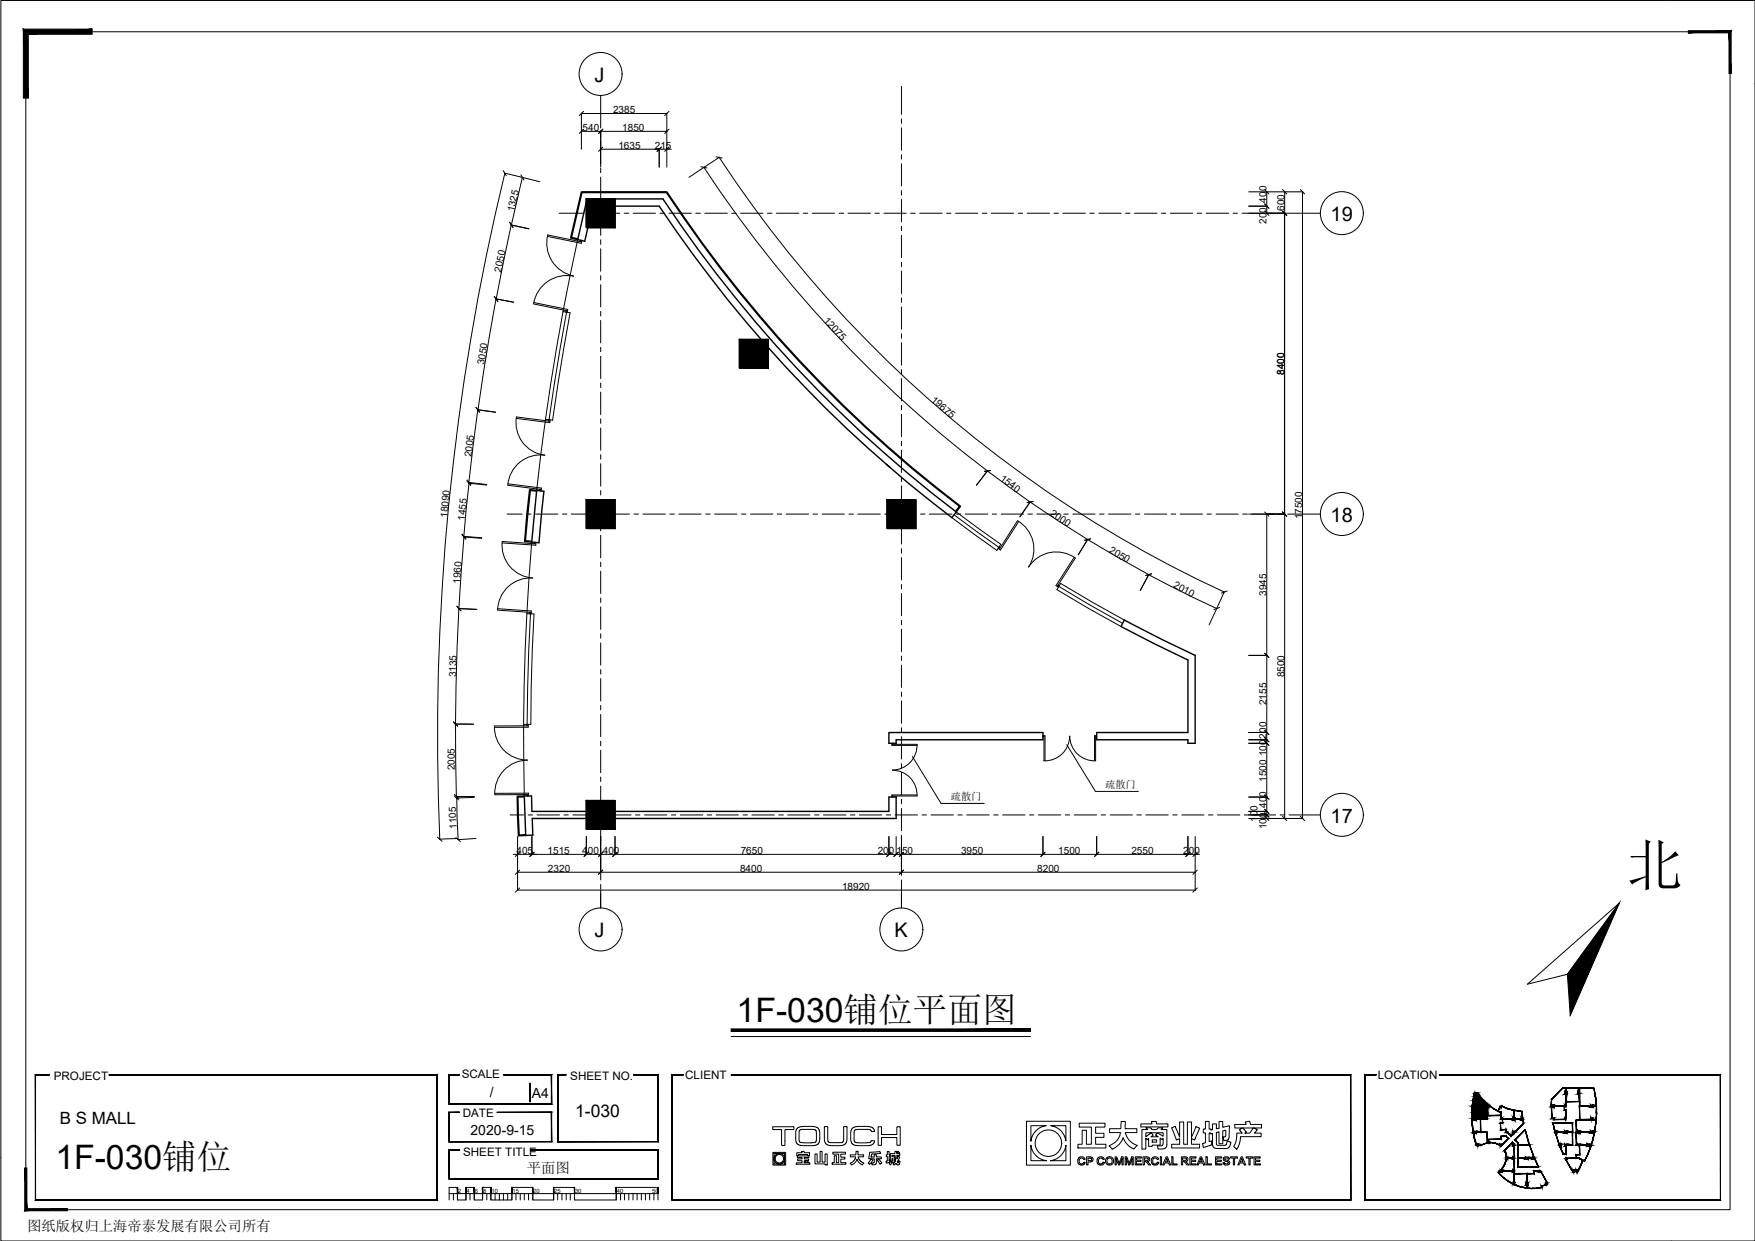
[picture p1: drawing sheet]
<svg xmlns="http://www.w3.org/2000/svg" width="420mm" height="297mm" viewBox="0 0 420 297" stroke-linecap="round" stroke-linejoin="round" font-family="sans-serif">
<defs><g id="words">
<text font-size="13.7" x="389.3" y="212">北</text>
<g font-size="8.1">
<text x="176.4" y="244.5">1F-030铺位平面图</text>
<text x="13.3" y="279.8">1F-030铺位</text>
</g>
<g font-size="4.8">
<text x="142.3" y="19.6">J</text>
<text x="318.6" y="52.9">19</text>
<text x="318.6" y="125">18</text>
<text x="318.6" y="197">17</text>
<text x="142.3" y="224.4">J</text>
<text x="214.1" y="224.4">K</text>
</g>
<text font-size="4.2" x="137.7" y="267.3">1-030</text>
<text font-size="4" x="14.3" y="269.1">B S MALL</text>
<g font-size="3.4">
<text x="117.3" y="262.7">/</text>
<text x="127.3" y="262.7">A4</text>
<text x="112.6" y="271.6">2020-9-15</text>
<text x="126.2" y="280.7">平面图</text>
<text x="6.5" y="294.8">图纸版权归上海帝泰发展有限公司所有</text>
</g>
<g font-size="2.8">
<text x="12.9" y="258.6">PROJECT</text>
<text x="110.5" y="258.1">SCALE</text>
<text x="136.5" y="258.4">SHEET NO.</text>
<text x="164" y="258.3">CLIENT</text>
<text x="329.9" y="258.3">LOCATION</text>
<text x="110.8" y="267.3">DATE</text>
<text x="110.9" y="276.6">SHEET TITLE</text>
</g>
<g font-size="2.5">
<text x="227.6" y="191.4">疏散门</text>
<text x="264.6" y="188.5">疏散门</text>
</g>
<g font-size="2.4">
<text x="146.8" y="27.1">2385</text>
<text x="139.5" y="31.4">540</text>
<text x="148" y="35.7">1635</text>
<text x="149" y="31.4">1850</text>
<text x="156.8" y="35.7">215</text>
<text x="123.1" y="50.8" transform="rotate(-77 123.1 50.8)">1325</text>
<text x="303.2" y="53.6" transform="rotate(-90 303.2 53.6)">200</text>
<text x="303.2" y="48.5" transform="rotate(-90 303.2 48.5)">400</text>
<text x="307.5" y="50.4" transform="rotate(-90 307.5 50.4)">600</text>
<text x="120" y="65.3" transform="rotate(-78 120 65.3)">2050</text>
<text x="197.1" y="76.8" transform="rotate(47 197.1 76.8)">12075</text>
<text x="116" y="87.4" transform="rotate(-81 116 87.4)">3050</text>
<text x="307.5" y="89.7" transform="rotate(-90 307.5 89.7)">8400</text>
<text x="222.8" y="95.9" transform="rotate(41 222.8 95.9)">19675</text>
<text x="112.9" y="109.5" transform="rotate(-83 112.9 109.5)">2005</text>
<text x="239.3" y="114.9" transform="rotate(36 239.3 114.9)">1540</text>
<text x="107.1" y="124" transform="rotate(-85 107.1 124)">18090</text>
<text x="111.3" y="124.7" transform="rotate(-85 111.3 124.7)">1455</text>
<text x="251.2" y="123.3" transform="rotate(33 251.2 123.3)">2000</text>
<text x="311.8" y="124.3" transform="rotate(-90 311.8 124.3)">17500</text>
<text x="265.4" y="132.1" transform="rotate(30 265.4 132.1)">2050</text>
<text x="110.2" y="139.7" transform="rotate(-86 110.2 139.7)">1960</text>
<text x="280.8" y="140.5" transform="rotate(27 280.8 140.5)">2010</text>
<text x="303.2" y="142.6" transform="rotate(-90 303.2 142.6)">3945</text>
<text x="109.2" y="162.1" transform="rotate(-88 109.2 162.1)">3135</text>
<text x="307.5" y="162.1" transform="rotate(-90 307.5 162.1)">8500</text>
<text x="303.2" y="168.8" transform="rotate(-90 303.2 168.8)">2155</text>
<text x="303.2" y="176.8" transform="rotate(-90 303.2 176.8)">200</text>
<text x="108.9" y="184.4" transform="rotate(-90 108.9 184.4)">2005</text>
<text x="303.2" y="181" transform="rotate(-90 303.2 181)">100</text>
<text x="303.2" y="187.1" transform="rotate(-90 303.2 187.1)">1500</text>
<text x="301.1" y="196.7" transform="rotate(-90 301.1 196.7)">100</text>
<text x="303.2" y="193.3" transform="rotate(-90 303.2 193.3)">400</text>
<text x="109.3" y="198.4" transform="rotate(-92 109.3 198.4)">1105</text>
<text x="303.2" y="198.4" transform="rotate(-90 303.2 198.4)">100</text>
<text x="123.7" y="204.5">405</text>
<text x="131.1" y="204.5">1515</text>
<text x="131.2" y="208.7">2320</text>
<text x="139.4" y="204.5">400</text>
<text x="144.3" y="204.5">400</text>
<text x="177.2" y="208.7">8400</text>
<text x="177.3" y="204.5">7650</text>
<text x="210.1" y="204.5">200</text>
<text x="214.6" y="204.5">150</text>
<text x="230.1" y="204.5">3950</text>
<text x="248.3" y="208.7">8200</text>
<text x="253.4" y="204.5">1500</text>
<text x="270.8" y="204.5">2550</text>
<text x="283.3" y="204.5">200</text>
<text x="201.6" y="213">18920</text>
</g>
<g font-size="1.4">
<text x="109.7" y="285.4">2</text>
<text x="111.7" y="285.4">4</text>
<text x="113.7" y="285.4">6</text>
<text x="115.7" y="285.4">8</text>
<text x="117.7" y="285.4">10</text>
<text x="122.7" y="285.4">15</text>
<text x="127.7" y="285.4">20</text>
<text x="132.7" y="285.4">25</text>
<text x="137.7" y="285.4">30</text>
<text x="147.7" y="285.4">40</text>
<text x="156.1" y="285.5">50</text>
</g>
</g></defs>
<!-- layer: 0 -->
<g fill="none" stroke="#000" stroke-width=".24">
<path d="M.2 .1h420v296.9h-420zM6.2 7.6h408v281.9h-408zM139.7 30.9l-1 1M139.7 26.7l-1 1M144.3 30.9l-1 1M144.3 35.2l-1 1M158.3 35.2l-1 1M160.1 35.2l-1 1M160.1 30.9l-1 1M160.1 26.7l-1 1M167.8 39.9l1.4 .3M171.5 37.5l1.4 .3"/>
<path d="M120.5 40.8l.7 1.3M122 53.2l.9 1.3M124.7 41.9l.7 1.2M302.8 45.4l1 1M302.8 48.8l1 1.1M302.8 50.5l1 1M307 50.5l1 1M307 50.5l1.1 1M307 45.4l1.1 1M311.3 45.4l1 1M118.3 70.9l.9 1.3M118.4 71l.8 1.2"/>
<path d="M114.8 98.7l-.8-1.2 .9 1.2M111.8 115.1l.9 1.1M111.8 114.9l.9 1.1M237.1 112.6l-1.4 .2M110.6 128l.9 1.1M110.6 127.8l.9 1.1M247.4 120l-1.5 .3M261.1 129l-1.4 .3 1.4-.3M275.7 137.3l-1.4 .4 1.4-.3M302.8 122.5l1 1.1M307 122.5l1 1.1M307 122.5l1.1 1.1"/>
<path d="M109.4 145.1l1 1.1M292 145.4l-1.4 .5M293.8 141.5l-1.4 .5M302.8 156.4l1 1M108.5 172.8l1.1 1M302.8 177.4l1 1M302.8 176.6l1 1M302.8 174.8l1 1M302.8 195.4l1 1M302.8 194.5l1 1.1M302.8 193.7l1 1M302.8 190.3l1 1"/>
<path d="M307 195.4l1.1 1M311.3 195.4l1 1M104.7 200.4l1.1 1M124.4 204l-1 1M124.4 208.3l-1 1M124.4 212.5l-1 1.1M127.9 204l-1.1 1M140.9 204l-1.1 1M144.3 204l-1 1M144.3 208.3l-1 1M147.7 204l-1 1M213.3 204l-1 1"/>
<path d="M214.5 204.5h1.3M214.5 204.4v.2M215.1 204l-1.1 1M215.8 204.4v.2M216.3 204l-1 1M216.3 208.3l-1 1M250.2 204l-1 1M263.1 204l-1.1 1M284.9 204l-1 1M286.6 204l-1 1M286.6 208.3l-1 1M286.6 212.5l-1 1.1"/>
<path d="M387.6 216.2l-11.7 26.8M365.7 235.6l21.9-19.4-12.4 17zM175 248.1h71.7M353 261.7l-.1 .2M357.4 265.2h-.1M364.6 268h.1M374.8 277.4h.1M376.5 271h-.1M107.5 285.7h50v1.5M108.5 285.7v1.5M109.5 285.7v1.5M111.5 285.7v1.5"/>
<path d="M112.5 285.7v1.5M113.5 285.7v1.5M115.5 285.7v1.5M116.5 285.7v1.5M117.5 285.7v1.5M118.5 285.7v1.5M119.5 285.7v1.5M120.5 285.7v1.5M121.5 285.7v1.5M122.6 285.7v1.5M123.5 285.7v1.5M124.5 285.7v1.5"/>
<path d="M125.5 285.7v1.5M126.5 285.7v1.5M127.6 285.7v1.5M132.5 285.7v1.5M133.5 285.7v1.5M134.5 285.7v1.5M135.6 285.7v1.5M136.5 285.7v1.5M137.5 285.7v1.5M147.5 285.7v1.5M148.5 285.7v1.5M149.5 285.7v1.5"/>
<path d="M150.5 285.7v1.5M151.6 285.7v1.5M152.5 285.7v1.5M153.5 285.7v1.5M154.5 285.7v1.5M155.5 285.7v1.5M156.5 285.7v1.5M157.5 284.2h-10v3h-10v-3h-5v3h-4.9v-3h-5v3h-5.1v-3h-2v3h-2v-3h-2v3h-2v-3h-2v3M370.5 283.2h.1"/>
</g>
<g fill="#000" stroke="#000" stroke-width=".24">
<path d="M353.3 274.2h.4zM367.3 277.2l.1 .1z"/>
<path d="M413.9 7.9v9.7h.5zM413.9 7.9l.5-.5v10.2zM404.2 7.9h9.7l.5-.5zM404.2 7.4h10.2l-10.2 .5z"/>
<path d="M5.6 7v16.5h1.2zM5.6 7l1.2 1.2v15.3zM5.6 7l1.2 1.2 15.3-1.2zM6.8 8.2l15.3-1.2v1.2z"/>
<path d="M387.6 216.2l-7.4 17h-5zM375.2 233.2l.7 9.8 4.3-9.8z"/>
<path d="M26.1 257.2h78.6zM26.1 257.3l78.6-.1zM104.7 257.2v30.1zM104.6 257.3l.1 30zM8.5 287.3h96.2zM8.5 287.3l96.1-.1zM8.5 257.2v30.1zM8.5 257.2v30zM8.5 257.2h3.4zM8.5 257.3l3.4-.1z"/>
<path d="M120.6 257.2h11.5zM120.6 257.3l11.5-.1zM132 257.3l.1 7zM132 257.3l.1 7zM107.5 264.3h24.6zM107.5 264.3l24.5-.1zM107.5 257.2v7.1zM107.5 257.2l.1 7zM107.5 257.2h2.5zM107.6 257.3l2.4-.1z"/>
<path d="M126.9 259.3v4.4zM126.9 259.3v4.4z"/>
<path d="M151.7 257.2h5.9zM151.7 257.3l5.9-.1zM157.6 257.2v16.1zM157.5 257.3l.1 16zM133.5 273.3h24.1zM133.5 273.3l24-.1zM133.5 257.2v16.1zM133.5 257.2l.1 16zM133.5 257.2h2.1zM133.6 257.3l2-.1z"/>
<path d="M175 257.2h148.4zM175 257.3l148.4-.1zM323.4 257.2v30.1zM323.3 257.3l.1 30zM160.9 287.3h162.5zM160.9 287.3l162.4-.1zM160.9 257.2v30.1zM160.9 257.2l.1 30zM160.9 257.2h2.7zM161 257.3l2.6-.1z"/>
<path d="M175 246.3v.6l71.7-.6zM175 246.9l71.7-.6v.6z"/>
<path d="M344.6 257.2h67.3zM344.6 257.3l67.3-.1zM411.9 257.2v30.1zM411.9 257.3v30zM326.7 287.3h85.2zM326.7 287.3l85.2-.1zM326.7 257.2v30.1zM326.7 257.2l.1 30zM326.7 257.2h2.8zM326.8 257.3l2.7-.1z"/>
<path d="M5.9 279.6l.5 9.7v-9.7zM5.9 279.6l.5 9.7-.5 .5zM6.4 289.3l-.5 .5 10.3-.5zM5.9 289.8l10.3-.5v.5z"/>
<path d="M119 266.2h13.1zM119 266.3l13.1-.1zM132 266.3l.1 7zM132 266.3l.1 7zM107.5 273.3h24.6zM107.5 273.3l24.5-.1zM107.5 266.2v7.1zM107.5 266.2l.1 7zM107.5 266.2h2.5zM107.6 266.3l2.4-.1z"/>
<path d="M127 275.2h30.6zM127 275.3l30.6-.1zM157.6 275.2v7zM157.5 275.3l.1 6.9zM107.5 282.2h50.1zM107.5 282.2l50-.1zM107.5 275.2v7zM107.5 275.2l.1 6.9zM107.5 275.2h2.5zM107.6 275.3l2.4-.1z"/>
<path d="M352.3 267.9l.1 1.5zM352.4 267.9v1.5h.2zM352.4 269.4h.2v1.6zM352.6 269.4v1.6z"/>
<path d="M352.4 267.8h.5zM352.4 267.9h.6zM352.9 267.7l.1 .2zM352.9 267.7l.1 .2zM352.9 267.7l.1 .1 .3-.1zM353 267.8l.3-.1zM353.3 267.7l-.1 .1zM353.2 267.8h.1zM353.2 267.9l2.8-.1zM353.2 267.9h2.9zM356 264.8l.1 3.1zM356 264.8l.1 3.1z"/>
<path d="M352.4 264.8l-.1 1.5zM352.5 264.8l-.2 1.5zM352.3 266.3v1.5zM352.4 266.3l-.1 1.5z"/>
<path d="M352.5 264.7v.1l.4-.1zM352.5 264.8l.4-.1 .1 .1zM352.9 264.6l.1 .2zM352.9 264.6l.1 .2zM352.9 264.6h.4zM353 264.7l.3-.1zM353.2 264.7l.1-.1zM353.2 264.7h.1l-.1 .1zM353.3 264.7l-.1 .1 2.8-.1zM353.2 264.8l2.8-.1 .1 .1zM356 264.3l.1 .5zM356.1 264.2v.6z"/>
<path d="M352.6 271h.2l.2 1.6zM352.8 271l.3 1.6zM353 272.6l.4 1.6zM353.1 272.6l.3 1.6h.1z"/>
<path d="M352.7 270.9v.1l.2-.1zM352.7 271l.2-.1 .1 .1zM352.9 270.8l.1 .2zM352.9 270.8l.1 .2zM352.9 270.8h.4zM353 270.9l.3-.1zM353.2 270.9l.1-.1zM353.2 270.9h.1l-.1 .1zM353.2 271l1.2-.1zM353.2 271l1.2-.1 .1 .1zM354.4 267.9l.1 3.1zM354.4 267.9l.1 3.1z"/>
<path d="M352.9 261.8h.1l-.4 1.5zM353 261.8l-.4 1.5zM352.6 263.3l-.2 1.4zM352.7 263.3l-.3 1.4h.2z"/>
<path d="M353.6 273.9l.1 .3zM353.6 273.9l.1 .3zM353.6 273.9h.3zM353.7 274l.2-.1zM353.9 274v.1v-.2zM353.9 274v.2zM353.9 274.2l.5-.1zM353.9 274.2h.6z"/>
<path d="M353.7 261.6v-.1l1.1 1.5zM353.7 261.5l1.1 1.5zM354.8 263l1.2 1.3zM354.8 263l1.2 1.3z"/>
<path d="M353.3 261.6l.4-.1zM353.2 261.5h.5zM353.2 261.5l.1 .4zM353.2 261.5l.1 .4zM353 261.9h.3l-.1-.2zM353 261.7h.2l-.2 .2z"/>
<path d="M353.3 268h1.2v-.2zM353.2 267.8h1.3l-1.2 .2zM353.2 267.8l.1 .3zM353.2 267.8l.1 .3zM352.9 268.1h.4l-.1-.1zM352.9 268.1l.3-.1zM352.9 268v.1l.1-.1zM352.9 268l.1-.2zM352.4 268l.6-.2zM352.4 267.8h.6l-.6 .2z"/>
<path d="M356 271l.1 2.6zM356 271l.1 2.6z"/>
<path d="M353.3 264.8l2.8-.1zM353.2 264.7h2.9zM353.2 264.7l.1 .3zM353.2 264.7l.1 .3zM352.9 265h.4zM352.9 265l.3-.1zM352.9 264.8v.2l.1-.1zM352.9 264.8l.1-.1zM352.5 264.8l.5-.1zM352.5 264.7h.5z"/>
<path d="M353.3 271h2.8zM353.2 271h2.9zM353.2 271l.1 .2zM353.2 271l.1 .2zM352.9 271.2h.4zM352.9 271.2l.3-.1zM352.9 271v.2l.1-.1zM352.9 271h.1zM352.7 271h.3zM352.7 271h.3z"/>
<path d="M355.2 273.8l.9-.3zM355.2 273.8v.1l.9-.3zM354.4 274.1l.8-.3zM354.4 274.1l.8-.2z"/>
<path d="M356.2 266.9l-.1 .2 3.1-.2zM356.1 267.1l3.1-.2 .2 .2zM359.2 266.4l.2 .7zM359.4 266.2v.9l-.2-.7z"/>
<path d="M356.3 264.6l1.5 .9zM356.4 264.5l1.4 1zM357.8 265.5l1.5 .8zM357.8 265.5l1.5 .8z"/>
<path d="M356.4 264.4v.2zM356.3 264.6l.1 .4zM356.3 264.6l.1 .4zM356.2 265h.2zM356.1 264.9h.2zM356.1 264.9l.1 2zM356.1 264.9v2.2z"/>
<path d="M356.8 273.4l.9 .1-.1 .1zM356.8 273.4v.1l.8 .1zM356.4 273.5l.4-.1v.1zM356.4 273.5h.4z"/>
<path d="M359.1 273.9v.4l.1-.2zM359.1 273.9l.1 .2zM359.1 273.9h.4zM359.2 274l.3-.1zM359.4 274l.1 .1v-.2zM359.4 274l.1 .1-.1 .2zM359.5 274.1l-.1 .2 1.7-1.8zM361.1 272.5h.1l-1.8 1.8zM360.6 272l.6 .5zM360.6 271.9l.6 .6zM359.4 272h1.2v-.1zM359.4 271.9h1.2l-1.2 .1z"/>
<path d="M359.1 274.1l.1 .1zM359.1 274.1l.1 .1zM358.4 273.7l.7 .4zM358.4 273.7l.6 .4zM357.7 273.5l.7 .2zM357.7 273.5l-.1 .1 .8 .2z"/>
<path d="M359.3 271.9l.1 .8zM359.3 271.9l.1 .8zM356.2 272.7h3.2zM356.1 272.7h3.2zM356.1 272.7l.1 .5zM356.1 272.7v.6zM356.2 273.2l-.1 .1 .3-.1zM356.1 273.3l.3-.1zM356.4 273.2v.3zM356.3 273.3l.1 .2z"/>
<path d="M359.5 264.7l1.4 .7zM359.5 264.7l1.4 .7v-.1zM360.9 265.3l1.5 .5-1.5-.4zM360.9 265.3l1.5 .5z"/>
<path d="M359.5 264.7l-.1 .3zM359.5 264.7l-.1 .3zM359.2 264.9l.2 .1v-.1zM359.2 264.8l.2 .1zM359.2 264.8l-.5 1.1zM359.2 264.8l-.6 1.1zM358.6 265.9l.8 .3zM358.6 265.9l.8 .3zM359.3 266.3l.1 1.4v-1.5zM359.3 266.3v1.5zM359.4 267.7l-.1 .1 .2-.1zM359.3 267.8l.2-.1zM359.5 267.7l-.1 .1zM359.4 267.8h.1zM359.4 267.9l2.8-.1zM359.4 267.9h2.9zM362.2 267.7l.1 .2zM362.2 267.7l.1 .2zM362.2 267.7l.1 .1zM362.4 267.7l.1 .1zM362.4 265.8l.1 2zM362.4 265.8l.1 2z"/>
<path d="M362.1 273.4l-2.1 2 .3-.1zM362.1 273.4l-1.8 1.9zM362.1 273.4v.1l.5 .4zM362.1 273.5l.5 .4zM362.5 273.9h.1z"/>
<path d="M360.6 276.5l.1 .6h-.1zM360.5 276.5l.1 .6zM360.5 275.9l.1 .6zM360.4 275.9l.1 .6zM360.2 275.3l.2 .6zM360.1 275.4l.3 .5z"/>
<path d="M362.5 265.7l1.8 .4-1.8-.3zM362.5 265.7l1.8 .4v-.2z"/>
<path d="M362.3 274l.2-.1zM362.2 273.9h.3zM362.2 273.9l.1 .3zM362.2 273.9v.4zM362.3 274.2l-.1 .1 .4-.1zM362.2 274.3l.4-.1zM362.5 274.3l.1 2.8v-2.9zM362.5 274.3l.1 2.8-.1-.1zM362.3 277.1h.3zM362.2 277h.3zM362.2 277l.1 .2zM362.2 277l.1 .2zM360.8 277.2h1.5l-.1-.1zM360.9 277.1h1.3l-1.4 .1zM360.8 277.1v.1zM360.8 277.1l.1-.1zM360.6 277.1l.3-.1zM360.6 277h.3z"/>
<path d="M362.2 277.4l.3-.1zM362.2 277.4l.3-.1zM362.2 277.3v.1zM362.3 277.2v.1zM360.9 277.3l1.4-.1zM360.8 277.2h1.5zM360.8 277.2l.1 .2zM360.8 277.2l.1 .2zM360.6 277.4h.3zM360.6 277.3h.2z"/>
<path d="M362.4 265.8l.1 1.9v-1.9zM362.4 265.8l.1 1.9-.1 .1zM362.5 267.7l-.1 .1zM362.4 267.8l.2-.1zM362.6 267.7l-.1 .1zM362.6 267.8l-.1 .1 1.7-.1zM362.5 267.9h1.8zM364.2 267.7l.1 .2zM364.2 267.7l.1 .2zM364.2 267.7l.1 .1 .3-.1zM364.3 267.8l.3-.1z"/>
<path d="M364.2 266h.2l.1 1.7zM364.4 266l.1 1.7h.1z"/>
<path d="M364.6 268l.1 .9zM364.7 268v.9l.1-.1z"/>
<path d="M364.7 268.9l-2.2 2.3 2.4-2.4zM362.6 270.9l2.1-2-2.2 2.3zM362.5 270.9v.3zM362.5 270.9l.1-.1zM362.3 270.9l.3-.1zM362.2 270.8h.4zM362.2 270.8l.1 .3zM362.2 270.8v.4zM362.3 271.1l-.1 .1 .4-.1zM362.2 271.2l.4-.1zM362.4 271.2l-.7 .8 .9-.9zM362.4 271.2l-.7 .8zM360.8 271l.9 1v-.2zM360.8 270.9l.9 .9-.9-.8zM360.5 271l.3-.1zM360.5 271l.3-.1zM360.5 270.5v.5l.1-.1zM360.5 270.5l.1-.2v.6zM359.2 270.5l1.4-.2zM359.3 270.3h1.3l-1.4 .2zM359.2 268.7v1.8zM359.2 268.7l.1 1.6zM359.2 268.7l.1 .1 .4-.1zM359.3 268.8l.4-.1v.1zM359.7 267.8v1zM359.7 267.8v1zM359.7 267.8v.2l2.6-.2zM359.7 268l2.6-.2-.1 .2zM362.3 267.8l-.1 .2zM362.2 268v.1zM362.3 268l-.1 .1 .3-.1zM362.2 268.1l.3-.1 .1 .1zM362.5 267.8l.1 .3zM362.5 267.8l.1 .3zM362.5 267.8l.1 .2 1.7-.2zM362.6 268l1.7-.2-.1 .2zM364.3 267.8l-.1 .2zM364.2 268v.1zM364.3 268l-.1 .1 .4-.1zM364.2 268.1l.4-.1z"/>
<path d="M365.1 270.4l1 3.7zM365.2 270.4l.9 3.7h.1z"/>
<path d="M365.1 270.4l-2.3 2.4zM365.1 270.4l-2.5 2.4zM362.6 272.8l.9 .7zM362.6 272.8l.9 .7zM363.4 273.6l.1 .4zM363.4 273.6v.5zM363.5 274l-.1 .1 2.9-.1zM363.4 274.1l2.9-.1z"/>
<path d="M366.1 274.1l1.1 3zM366.2 274.1l1 3z"/>
<path d="M363.5 274.2h2.7v-.1zM363.4 274.1h2.8l-2.7 .1zM363.4 274.1l.1 3zM363.4 274.1v3.1zM363.5 277.1l-.1 .1 1.9-.1zM363.4 277.2l1.9-.1 .2 .1zM365.3 277l.2 .2zM365.3 277l.2 .2zM365.3 277h.5zM365.5 277.1l.3-.1zM365.6 277.1l.2-.1zM365.6 277.1h.2l-.2 .1zM365.8 277.1l-.2 .1 1.4-.1zM365.6 277.2l1.4-.1 .1 .1zM367 277l.1 .2zM367 277l.1 .2zM367 277h.4zM367.1 277.1l.3-.1z"/>
<path d="M367.3 277.3l1 2.1zM367.4 277.2l.9 2.2z"/>
<path d="M367.3 277.2l.1 .2zM367.3 277.2l.1 .2zM367 277.4h.4zM367 277.4l.3-.1zM367 277.3v.1l.1-.1zM367 277.3l.1-.1zM365.8 277.3l1.3-.1zM365.6 277.2h1.5zM365.6 277.2l.2 .2zM365.6 277.2l.2 .2zM365.3 277.4h.5zM365.3 277.4l.3-.1zM365.3 277.3v.1l.2-.1zM365.3 277.3l.2-.1zM363.5 277.3l2-.1zM363.4 277.2h2.1zM363.4 277.2l.1 2.1zM363.4 277.2v2.2zM363.4 279.4l5-.1zM363.4 279.4l5-.1z"/>
<path d="M371.3 264.8l.2 2.8zM371.4 264.8l.2 2.8zM371.6 267.6l-.1 .1z"/>
<path d="M371.4 263.1l-.1 1.6zM371.5 263.1l-.2 1.6z"/>
<path d="M371.4 264.7v.1l.2-.1zM371.4 264.8l.2-.1v.1zM371.6 264.5v.3zM371.6 264.5v.3zM371.6 264.5v.2l.4-.2zM371.6 264.7l.4-.2zM372 264.5l-.1 .2zM371.9 264.7v.1zM372 264.7l-.1 .1 2.8-.1zM371.9 264.8l2.8-.1 .1 .1zM374.7 264.5l.1 .3zM374.7 264.5l.1 .3zM374.7 264.5l.1 .2v-.2zM374.8 264.5l.1 .2zM374.8 261.9l.1 2.8zM374.8 261.9l.1-.1v2.9zM374.7 261.9l.2-.1zM374.7 261.9l.2-.1zM374.7 261.4v.5l.1-.1zM374.7 261.4l.1 .4zM374.7 261.4l.1 .1v-.1zM374.8 261.4l.1 .1h-.1zM374.8 260.5l.1 1zM374.8 260.5h.1v1z"/>
<path d="M371.6 267.6v.1l.4-.1zM371.6 267.7l.4-.1zM372 267.6l-.1 .1 .1 .2zM371.9 267.7l.1 .2-.1 .1zM371.9 268l2.8-.1zM371.9 268h2.9zM374.7 267.7l.1 .3zM374.7 267.7l.1 .3zM374.7 267.7h.1zM374.8 267.7h.1zM374.8 265.7l.1 2zM374.8 265.7l.1-.1v2.1zM374.5 265.7l.4-.1zM374.5 265.7l.4-.1zM374.5 264.8v.9zM374.5 264.8l.1-.1v.9zM372 264.8l2.6-.1zM371.9 264.7h2.7zM371.9 264.7l.1 .3zM371.9 264.7l.1 .3zM371.6 265h.4zM371.6 265l.3-.1zM371.6 264.8v.2zM371.6 264.8v-.1zM371.4 264.8l.2-.1zM371.4 264.7h.2z"/>
<path d="M371.9 269.6l.3 .7zM371.9 269.6l.3 .7zM372.1 270.3l.2 .5zM372.1 270.3l.1 .6z"/>
<path d="M372.2 270.7l.1 .2zM372.2 270.7l.1 .2 .4-.2zM372.3 270.9l.4-.2zM372.7 270.7l-.1 .2zM372.6 270.9v.1zM372.7 270.9l-.1 .1 2.1-.1zM372.6 271l2.1-.1 .1 .1zM374.7 270.7l.1 .3zM374.7 270.7l.1 .3zM374.7 270.7l.1 .2 .3-.2zM374.8 270.9l.3-.2zM375.1 270.7l-.1 .2zM375 270.9h.1l-.1 .1zM375.1 270.9l-.1 .1 1.4-.1zM375 271l1.4-.1 .1 .1zM376.4 268.9l.1 2.1zM376.4 268.9l.1-.1v2.2zM371.9 268.9l4.6-.1zM371.7 268.8h4.8zM371.7 268.8l.3 .8zM371.7 268.8l.3 .8z"/>
<path d="M372.3 271.2l1 3.1zM372.4 271.1l.9 3.2z"/>
<path d="M373.3 273.9v.4l.2-.1zM373.3 273.9l.2 .3zM373.3 273.9h.5zM373.5 274l.3-.1zM373.8 273.9v.4zM373.7 274l.1 .3zM373.5 274.3h.3l-.1-.1zM373.3 274.2h.4zM373.3 274.2l1 2zM373.3 274.2l1 2-.1 .1zM374.3 276.2l-.1 .1 .7-.1zM374.2 276.3l.7-.1v.1zM374.9 274.3v2zM374.9 274.2v2.1zM374.7 274.3l.2-.1zM374.7 274.3l.2-.1zM374.7 273.9v.4l.1-.1zM374.7 273.9l.1 .3zM374.7 273.9h.4zM374.8 274l.3-.1zM375 274l.1-.1zM375 274h.1l-.1 .1zM375 274.1l1.4-.1zM375 274.1h1.5zM376.4 271l.1 3.1zM376.4 271h.1v3.1z"/>
<path d="M374.7 277.4l.6 .9zM374.7 277.4l.6 .9z"/>
<path d="M374.1 260.5l.8-.1zM374.1 260.4h.8zM374.1 260.4l-2.6 2.7zM371.4 263.1l2.7-2.7z"/>
<path d="M375 271l.1 .2zM375 271l.1 .2zM374.7 271.2h.4zM374.7 271.2l.3-.1zM374.7 271v.2l.1-.1zM374.7 271h.1zM372.7 271h2.1zM372.6 271h2.2zM372.6 271l.1 .2zM372.6 271l.1 .2zM372.2 271.2h.5zM372.2 271.2l.4-.1z"/>
<path d="M375.2 278.3l.6 .8zM375.2 278.3l.6 .8zM375.7 279.1l.6 .8zM375.7 279.1l.5 .9zM376.3 279.9l.1 .2zM376.2 280l.4 .4zM376.4 280l.2 .4zM376.4 280l.2 .4zM376.4 280l.2 .1 .3-.1zM376.6 280.1l.3-.1zM376.9 280l-.1 .1 .1 .3zM376.8 280.1l.1 .3-.1 .1zM376.9 280.4l-.1 .1 .5-.1zM376.8 280.5l.5-.1 .1 .1zM377.3 280l.1 .5zM377.3 280l.1 .5zM377.3 280l.1 .1 .4-.1zM377.4 280.1l.4-.1zM377.8 280l-.1 .1zM377.7 280.1h.1l-.1 .4zM378 279.8l-.3 .7zM378 279.8l-.3 .7zM378.1 279.5l-.1 .4zM378.1 279.5l-.1 .4zM378.4 278.9l-.2 .6zM378.4 278.9l-.2 .6zM378.6 278.5l-.1 .4zM378.6 278.5l-.1 .4zM378.8 277.8l-.1 .7zM378.8 277.8l.2-.1-.3 .8zM378 277.3l1 .4zM378 277.2l1 .5zM375.1 277.3l2.9-.1zM375 277.2h3zM375 277.2l.1 .2zM375 277.2l.1 .2zM374.9 277.4h.2zM374.7 277.3h.3z"/>
<path d="M375.1 271h1.4zM375 271h1.5z"/>
<path d="M377.3 268l.1 2.9v-2.9zM377.3 268l.1 2.9-.1 .1zM377.3 271l.5-.1zM377.3 271l.5-.1 .1 .1zM377.8 270.7l.1 .3zM377.8 270.7l.1 .3zM377.8 270.7l.1 .2 .3-.2zM377.9 270.9l.3-.2zM378.2 270.7l-.1 .2zM378.1 270.9v.1zM378.2 270.9l-.1 .1 2.8-.1zM378.1 271l2.8-.1 .1 .1zM380.9 270.7l.1 .3zM380.9 270.7l.1 .3zM380.9 270.7l.1 .2 .3-.2zM381 270.9l.3-.2zM381.3 270.7l-.1 .2zM381.2 270.9h.1l-.1 .1zM381.2 271l.6-.1zM381.2 271l.6-.1v.1z"/>
<path d="M377.3 271l.1 3v-3zM377.3 271l.1 3-.1 .1zM377.3 274.1l.5-.1zM377.3 274.1h.6zM377.8 273.9l.1 .2zM377.8 273.9l.1 .2zM377.8 273.9h.4zM377.9 274l.3-.1zM378.2 273.9v.1zM378.1 274v.1zM378.2 274l-.1 .1 1.9-.1zM378.1 274.1h2zM380 273.9l.1 .2zM380 273.9l.1 .2zM380 273.9h.4zM380.1 274l.3-.1zM380.3 274l.1-.1zM380.3 274h.1l-.1 .1zM380.3 274.1l.5-.1zM380.3 274.1h.8z"/>
<path d="M375 260.5l3.1-.1zM374.9 260.4h3.2zM374.9 260.4l.1 1zM374.9 260.4l.1 1-.1 .1zM375 261.4l-.1 .1zM374.9 261.5l.2-.1zM375.1 261.4v.5zM375 261.5l.1 .4zM375 261.8l.1 .1zM374.9 261.8l.1 .1zM374.9 261.8l.1 1.8v-1.7zM374.9 261.8l.1 1.8-.1 .1zM374.9 263.7l3.1-.1zM374.9 263.7h3.3zM378 261.9v1.7l.2 .1zM378 261.9l.2-.1v1.9zM377.8 261.9l.4-.1zM377.8 261.9l.4-.1zM377.8 261.4v.5zM377.8 261.4l.1 .4zM377.8 261.4l.1 .1 .1-.1zM377.9 261.5l.1-.1 .2 .1zM378 260.5l.2 1zM378 260.5h.2v1z"/>
<path d="M378.2 267.9h2.7zM378.2 268h2.8zM380.9 267.7l.1 .3zM380.9 267.7l.1 .3zM380.9 267.7l.1 .1 .3-.1zM381 267.8l.3-.1zM381.3 267.7v.2zM381.2 267.8v.2zM381.3 267.9l-.1 .1 .9-.1zM381.2 268l.9-.1z"/>
<path d="M378.1 260.5l.1 4.2zM378.1 260.5v4.3zM378.2 264.7l-.1 .1 2.8-.1zM378.1 264.8l2.8-.1 .1 .1zM380.9 264.5l.1 .3zM380.9 264.5l.1 .3zM380.9 264.5l.1 .2 .3-.2zM381 264.7l.3-.2zM381.2 264.7l.1-.2zM381.2 264.7h.1l-.1 .1zM381.3 264.7l-.1 .1 1-.1zM381.2 264.8l1-.1v.1z"/>
<path d="M378.1 274.1l.1 2.3zM378.1 274.1l.1 2.3zM377.4 276.4h.8zM377.3 276.3h.8zM377.3 276.3l.1 .8zM377.3 276.3l.1 .8-.1 .1zM377.4 277.1l-.1 .1 .7-.1zM377.3 277.2l.7-.1zM378 277.1v.1l1.4 .7zM378 277.2l1.3 .8z"/>
<path d="M380.3 276.1l-1 1.8zM380.2 276l-.9 1.9zM381 274.1l-.7 2zM380.9 274.1l-.7 1.9z"/>
<path d="M381.5 272.6l-.6 1.5zM381.3 272.5l-.4 1.6 .6-1.5zM381.8 271l-.3 1.6-.2-.1zM381.7 271l-.4 1.5z"/>
<path d="M380.4 274.2h.7l-.3-.1zM380.3 274.1h.5l-.4 .1zM380.3 274.1l.1 .2zM380.3 274.1l.1 .2zM380 274.3h.4l-.1-.1zM380.1 274.2h.2l-.3 .1zM380 274.2v.1zM380.1 274.1l-.1 .1zM378.2 274.2h1.8l.1-.1zM378.2 274.1h1.9l-1.9 .1z"/>
<path d="M378.2 260.5l3.4-.1zM378.2 260.4h3.4z"/>
<path d="M381.3 271h.5zM381.2 271h.6zM381.2 271l.1 .2zM381.2 271l.1 .2zM380.9 271.2h.4zM380.9 271.2l.3-.1zM380.9 271v.2l.1-.1zM380.9 271h.1zM378.2 271h2.8zM378.1 271h2.9zM378.1 271l.1 .2zM378.1 271l.1 .2zM377.8 271.2h.4zM377.9 271.1h.2l-.3 .1zM377.8 271v.2zM377.8 271h.1zM377.4 271h.5zM377.4 271h.5z"/>
<path d="M382.2 268l-.4 3zM382.1 268l-.4 2.9z"/>
<path d="M377.4 268.1l4.7-.1zM377.4 268h4.7z"/>
<path d="M382.3 266.4l-.2 1.6zM382.1 266.4v1.6l.2-1.6zM382.2 264.8l.1 1.6h-.2zM382.1 264.8v1.6z"/>
<path d="M381.3 264.8l.9-.1zM381.2 264.7h1zM381.2 264.7l.1 .3zM381.2 264.7l.1 .3zM380.9 265h.4zM380.9 265l.3-.1zM380.9 264.8v.2l.1-.1zM380.9 264.8l.1-.1zM378.2 264.8l2.8-.1zM378.1 264.7h2.9zM378.1 264.7l.1 3.3zM378.1 264.7l.1 3.3z"/>
<path d="M382 262.6l.1 2.1zM381.9 262.6l.2 2.1zM381.6 260.5l.4 2.1zM381.6 260.5l.3 2.1z"/>
<path d="M109.5 284.2l.1 1.5v-1.5zM109.5 284.2l.1 1.5h-.1z"/>
<path d="M111.5 284.2l.1 1.5zM111.5 284.2l.1 1.5z"/>
<path d="M113.5 284.2l.1 1.5zM113.5 284.2l.1 1.5z"/>
<path d="M115.5 284.2l.1 1.5zM115.5 284.2l.1 1.5z"/>
<path d="M117.5 284.2l.1 1.5v-1.5zM117.5 284.2l.1 1.5h-.1z"/>
<path d="M122.5 284.2l.1 1.5v-1.5zM122.5 284.2l.1 1.5h-.1z"/>
<path d="M127.5 284.2l.1 1.5v-1.5zM127.5 284.2l.1 1.5h-.1z"/>
<path d="M132.5 284.2l.1 1.5zM132.5 284.2l.1 1.5z"/>
<path d="M137.5 284.2l.1 1.5zM137.5 284.2l.1 1.5z"/>
<path d="M147.5 284.2l.1 1.5zM147.5 284.2l.1 1.5z"/>
<path d="M157.5 284.2l.1 1.5zM157.5 284.2l.1 1.5z"/>
<path d="M358.6 280.7l.5 .5zM358.7 280.6l.4 .6zM359.1 281.2l.9 .9zM359.2 281.1l.8 1zM360 282.1l1.1 .7zM360.1 282l1.1 .7zM361.1 282.8l1.2 .7zM361.2 282.7l1.1 .8v-.1z"/>
<path d="M358.6 280.6l.4-.2zM358.6 280.6l.4-.2z"/>
<path d="M359.1 280.1h.4zM359.2 280.2l.3-.1zM359.4 280.2l.1-.1zM359.4 280.2h.1l-.1 .1zM359.4 280.3l2.8-.1zM359.4 280.3h2.9zM362.2 280.1l.1 .2zM362.2 280.1l.1 .2zM362.2 280.1h.3zM362.3 280.2h.3zM362.5 277.4v2.7l.1 .1zM362.5 277.4h.1v2.8z"/>
<path d="M359.2 280.1l.5-.5zM359.6 279.6l-.4 .5zM360 279.1l-.4 .5zM360 279l-.4 .6zM360.3 278.5l-.3 .6zM360.3 278.5l-.3 .5zM360.6 277.9l-.3 .6zM360.4 277.9l-.1 .6 .3-.6zM360.6 277.4v.5h-.2zM360.6 277.4l-.2 .5z"/>
<path d="M362.2 283.2v.3zM362.2 283.2l.1 .1zM362.2 283.2l.1 .1zM362.4 283.2l.1 .1zM362.4 280.4l.1 2.9zM362.4 280.4l.1 2.9z"/>
<path d="M362.2 280.5l.2-.1zM362.2 280.5l.2-.1zM362.3 280.3l-.1 .1zM359.5 280.4h2.7l.1-.1zM359.4 280.3h2.9l-2.8 .1zM359.4 280.3l.1 .2zM359.4 280.3l.1 .2zM359.1 280.5h.4zM359.1 280.5l.3-.1zM359.1 280.4h.1zM359.2 280.3l-.1 .1zM359.1 280.4l.1-.1zM358.9 280.3h.3l-.1 .1z"/>
<path d="M362.6 283.5l1.4 .6-1.5-.5zM362.6 283.5l1.4 .6zM364 284l1.5 .4-1.5-.3zM364 284l1.5 .4z"/>
<path d="M362.5 283.5l.1 .1zM362.5 283.5l.1 .1z"/>
<path d="M365.5 283.6v.8h.1zM365.6 283.4v1l-.1-.8zM365.3 283.6l.3-.2zM365.3 283.6l.3-.2zM365.3 283.2v.4l.2-.2zM365.3 283.2l.2 .2zM365.3 283.2l.2 .1zM365.5 283.2l.1 .1zM365.5 281v2.2l.1 .1zM365.5 281l.1-.1v2.4zM362.5 281h3l.1-.1zM362.4 280.9h3.2l-3.1 .1zM362.4 280.9l.1 2.3v-2.2zM362.4 280.9l.1 2.3-.1 .1zM362.5 283.2l-.1 .1zM362.4 283.3l.2-.1zM362.6 283.2v.3zM362.5 283.3l.1 .2z"/>
<path d="M365.6 284.3l1.2 .2zM365.6 284.3l1.2 .2zM366.8 284.4l1.2 .1zM366.8 284.4l1.2 .1v-.2zM368 284.3h1.2l-1.2 .2zM368 284.3h1.2z"/>
<path d="M365.6 280.9v.1l1.6-.1zM365.6 281l1.6-.1 .1 .1zM367.2 280.2l.1 .8zM367.2 280.2l.1 .8zM367.2 280.2h1.4zM367.3 280.3l1.3-.1zM368.6 280.2v.2zM368.5 280.3v.2zM368.5 280.5l.3-.1zM368.5 280.5h.4zM368.8 280.3l.1 .2zM368.8 280.3l.1 .2zM368.8 280.3l1.7 2.9zM368.9 280.3l1.6 2.9z"/>
<path d="M365.5 281l.1 2.2zM365.5 281v2.3zM365.6 283.2l-.1 .1 .3-.1zM365.5 283.3l.3-.1zM365.8 283.2l-.2 .1 .2 .3zM365.6 283.3l.2 .3zM365.6 283.4l.2 .2zM365.5 283.4l.1 .2zM365.5 283.4l.1 1zM365.5 283.4l.1 1z"/>
<path d="M369 283.9l1.3-.3zM369 283.9l1.3-.3zM370.1 283.6h.2zM370.1 283.6l.2-.1zM370.1 283.2v.4l.1-.1zM370.1 283.2l.1 .3zM370.1 283.2h.4zM370.2 283.2h.3z"/>
<path d="M369 284l.2 .4zM368.9 283.7l.2 .3z"/>
</g>
<!-- layer: WALL -->
<g fill="#000" stroke="#000" stroke-width=".24">
<path d="M140.4 47.6l6.8 6.9v-6.9zM140.4 47.6l6.8 6.9h-6.8z"/>
<path d="M177 81.3l6.9 6.8v-6.8zM177 81.3l6.9 6.8h-6.9z"/>
<path d="M140.4 119.6l6.8 6.9v-6.9zM140.4 119.6l6.8 6.9h-6.8z"/>
<path d="M212.4 119.6l6.8 6.9v-6.9zM212.4 119.6l6.8 6.9h-6.8z"/>
<path d="M140.4 191.6l6.8 6.9v-6.9zM140.4 191.6l6.8 6.9h-6.8z"/>
<path d="M352.5 264.6l.5 .1zM352.5 264.6l.5 .1z"/>
<path d="M352.5 264.8l.5 .1v-.1zM352.5 264.8l.5 .1h-.5z"/>
<path d="M352.4 267.7l.6 .1v-.1zM352.4 267.7l.6 .1h-.6z"/>
<path d="M353.3 261.6l.6 .2-.2-.2zM353.3 261.6l.6 .2h-.6z"/>
<path d="M353 261.8l1.4 .7-.5-.7zM353 261.8l1.4 .7h-1.6z"/>
<path d="M352.8 262.5l2.2 .8-.6-.8zM352.8 262.5l2.2 .8h-2.3z"/>
<path d="M352.7 263.3l2.5 .1-.2-.1zM352.7 263.3l2.5 .1h-2.6z"/>
<path d="M352.6 263.4l3.5 .9-.9-.9zM352.6 263.4l3.5 .9h-3.5z"/>
<path d="M352.6 264.3l3.5 .3v-.3zM352.6 264.3l3.5 .3h-3.6z"/>
<path d="M353.3 264.6l2.8 .1zM353.3 264.6l2.8 .1z"/>
<path d="M353.3 264.8l2.8 .1v-.1zM353.3 264.8l2.8 .1h-2.8z"/>
<path d="M352.5 264.9l3.6 1.4v-1.4zM352.5 264.9l3.6 1.4h-3.7z"/>
<path d="M352.4 266.3l3.7 1.4v-1.4zM352.4 266.3l3.7 1.4h-3.7z"/>
<path d="M353.3 267.7l2.8 .1v-.1zM353.3 267.7l2.8 .1h-2.8z"/>
</g>
<g fill="none" stroke="#000" stroke-width=".34">
<path d="M138.3 57.3l2.2-9.7h18.2a306.8 306.8 0 0 0 70.2 74.9M138.3 57.3l1.7 .4 1.9-8.4h15.9a306.8 306.8 0 0 0 55.3 62.6M138.3 57.3l-1.7-.3 2.6-11.1h20.4a306.5 306.5 0 0 0 70.4 75.3l-1.1 1.3M138.3 57.2l-1.5-.4 2.5-10.7h20.3a305 305 0 0 0 70.1 75.1l-.9 1.2M140.4 47.6h6.8v6.9h-6.8zM177 81.3h6.9v6.8h-6.9zM128.5 117.4l1.7 .2-1.2 12.3-1.7-.2M128.5 117.5l-1.5-.1-.7 6-.5 6 1.5 .2M128.5 117.4l-1.2 12.3M128.5 117.4l-1.7-.2-.7 6.2-.5 6.2 1.7 .1M140.4 119.6h6.8v6.9h-6.8zM212.2 111.1l5.1 4.4 10.6 8.4 1-1.4"/>
<path d="M212.4 119.6h6.8v6.9h-6.8zM269.2 148.4l9.1 4.7 7.8 3.8v21h-1.7v-.8h-21.8v-1.8h21.8v-17.3l-16-8zM212.8 175.3h36.9v1.8h-35.2v.8h-1.7zM125.5 190.6h-1.7l.1 4.7 .2 4.8 1.8-.1M125.5 190.7h-1.5l.1 4.6 .2 4.6 1.6-.1M127.6 199.9l-.2-4h87.1v-5.1h-1.7v3.4h-85.5v-3.7h-1.8l.4 9.5M127.6 199.9l-1.7 .1M140.4 191.6h6.8v6.9h-6.8z"/>
</g>
<!-- layer: WINDOW -->
<g fill="none" stroke="#000" stroke-width=".24">
<path d="M131.1 56.6l8.1 1.6 .1-.6-.3-.1-.1 .3M131.1 56.2a8.1 8.1 0 0 0 6.2 9.9M131.1 56.2l8.1 1.7M138.3 57.3a561.5 561.5 0 0 0-9.8 60.1M127.8 72.8l8 1.6M127.8 72.4l8.1 1.7-.1 .7-.4-.1 .1-.3M134.8 74.6l1.7 .3-2.9 17.1-1.3 8.6-1.7-.2M135.6 74.7l-2.9 17.1-1.3 8.6M137.3 66.1a8.1 8.1 0 0 0-9.6 6.6M121.6 116.1l8 1.1M121.6 115.8l8 1-.1 .7h-.3v-.4M123.6 100.1l8 1.1 .1-.7-.3-.1-.1 .4"/>
<path d="M130.4 108.9a7.9 7.9 0 0 0-8.8 7.2M131.7 100.8l-8.1-1a7.9 7.9 0 0 0 6.8 9.2M120.2 129.9l8.1 .6v-.7h-.3l-.1 .4M120.2 129.6a7.9 7.9 0 0 0 7.4 8.7 7.9 7.9 0 0 0-8.5 7.7l8.1 .6M120.3 129.6l8 .6M127.3 129.7a555.8 555.8 0 0 0-1.8 60.8M228.4 123.2l10.7 7.8M228.9 122.5l10.7 7.8-1 1.4-10.7-7.8M243.6 124.7l-4.3 6.7M243.6 124.6a7.9 7.9 0 0 1 2.7 11.1M243.9 124.8l-4.4 6.8-.5-.3 .1-.3 .3 .1M257.2 133.4l-4.4 6.8 .6 .3 .2-.3-.3-.1"/>
<path d="M257.4 133.6l-4.3 6.8M257.4 133.6a7.9 7.9 0 0 0-11.2 2.1M119.2 145.7l8 .5v.7h-.4v-.3M126.1 146.9l1.7 .1-.4 8.8-.3 17.6h-1.8M127 146.9l-.4 8.8-.4 17.7M253.5 140.4l7.6 4.5 7.7 4.3M269.2 148.4l-15.3-8.8-.9 1.5 7.6 4.6 7.8 4.3M126.1 173.7v-.3h.3v.7h-8M126.4 173.7h-8a7.9 7.9 0 0 0 7.9 8.2 7.9 7.9 0 0 0-7.8 8.3M213.5 178.2h6.1M213.8 178.2v-.3h-.3v.5h6.1M219.5 178.1a5.9 5.9 0 0 1-5.9 6.2"/>
<path d="M249.9 176.3h-.2v-.2h.5v6M249.9 176.1v6M256.1 176.2a5.9 5.9 0 0 1-6.2 5.9M256.1 176.2a5.9 5.9 0 0 0 6.2 5.9M262.3 176.3h.3v-.2h-.6v6M262.3 176.1v6M118.5 189.9h8v.6h-.3v-.3M126.5 190.2h-8M213.5 190.5h6.1M213.6 184.3a5.9 5.9 0 0 1 5.9 6.2M219.6 190.3h-6.1v.5h.3v-.3"/>
</g>
<g fill="none" stroke="#000" stroke-width=".24">
<path d="M143.8 27.2v3.4M143.8 31.7v1.1M143.8 33.9v5.3M215.8 20.7v6.7M215.8 28.5v1M215.8 30.6v5.4M215.8 37v1.1M215.8 39.2v5.3M133.9 51h5.9M140.9 51h1M143 51h5.4M143.8 40.2v1.1"/>
<path d="M143.8 42.4v5.4M143.8 48.8v1.1M143.8 51v5.3M143.8 57.4v1.1M143.8 59.5v5.4M149.4 51h1.1M151.6 51h5.3M158 51h1.1M160.1 51h5.4M166.6 51h1.1M168.7 51h5.4M175.2 51h1"/>
<path d="M177.3 51h5.4M183.7 51h1.1M185.9 51h5.4M192.3 51h1.1M194.4 51h5.4M200.9 51h1.1M203 51h5.4M209.5 51h1M211.6 51h5.4M215.8 45.6v1.1M215.8 47.7v5.4M215.8 54.2v1"/>
<path d="M215.8 56.3v5.4M218 51h1.1M220.2 51h5.4M226.6 51h1.1M228.8 51h5.3M235.2 51h1.1M237.3 51h5.4M243.8 51h1M245.9 51h5.3M252.3 51h1.1M254.5 51h5.3M260.9 51h1.1"/>
<path d="M263.1 51h5.3M269.5 51h1.1M271.6 51h5.4M278 51h1.1M280.2 51h5.3M286.6 51h1.1M288.8 51h5.3M295.2 51h1M297.3 51h5.4M303.8 51h1M305.9 51h5.9M143.8 66v1"/>
<path d="M143.8 68.1v5.4M143.8 74.5v1.1M143.8 76.7v5.4M215.8 62.8v1M215.8 64.9v5.4M215.8 71.3v1.1M215.8 73.5v5.3M215.8 79.9v1.1M143.8 83.1v1.1M143.8 85.3v5.3M143.8 91.7v1.1M143.8 93.8v5.4"/>
<path d="M215.8 82v5.4M215.8 88.5v1M215.8 90.6v5.4M215.8 97.1v1M215.8 99.2v5.3M143.8 100.3v1M143.8 102.4v5.4M143.8 108.8v1.1M143.8 111v5.4M143.8 117.4v1.1M143.8 119.6v5.3M215.8 105.6v1.1"/>
<path d="M215.8 107.8v5.3M215.8 114.2v1.1M215.8 116.3v5.4M121.4 123h3.6M126.1 123h1M128.2 123h5.4M134.7 123h1M136.8 123h5.4M143.2 123h1.1M143.8 126v1.1M143.8 128.1v5.4M143.8 134.6v1"/>
<path d="M143.8 136.7v5.4M145.4 123h5.3M151.8 123h1.1M153.9 123h5.4M160.4 123h1.1M162.5 123h5.4M169 123h1M171.1 123h5.3M177.5 123h1.1M179.7 123h5.3M186.1 123h1.1M188.2 123h5.4"/>
<path d="M194.6 123h1.1M196.8 123h5.3M203.2 123h1.1M205.4 123h5.3M211.8 123h1.1M214 123h5.3M215.8 122.8v1M215.8 124.9v5.3M215.8 131.3v1.1M215.8 133.5v5.3M215.8 139.9v1.1M220.4 123h1"/>
<path d="M222.5 123h5.4M228.9 123h1.1M231.1 123h5.4M237.5 123h1.1M239.7 123h5.3M246.1 123h1.1M248.2 123h5.4M254.7 123h1M256.8 123h5.4M263.2 123h1.1M265.4 123h5.4M271.8 123h1.1"/>
<path d="M274 123h5.3M280.4 123h1.1M282.5 123h5.4M289 123h1M291.1 123h5.4M297.5 123h1.1M299.7 123h5.4M306.1 123h1.1M308.3 123h3.5M143.8 143.1v1.1M143.8 145.3v5.4M143.8 151.7v1.1"/>
<path d="M143.8 153.9v5.3M215.8 142.1v5.3M215.8 148.5v1M215.8 150.6v5.4M215.8 157v1.1M215.8 159.2v5.3M143.8 160.3v1.1M143.8 162.4v5.4M143.8 168.9v1M143.8 171v5.3M143.8 177.4v1.1M143.8 179.6v5.3"/>
<path d="M215.8 165.6v1.1M215.8 167.8v5.3M215.8 174.2v1M215.8 176.3v5.4M122.1 195.1h3.2M126.4 195.1h1.1M128.6 195.1h5.3M135 195.1h1.1M137.2 195.1h5.3M143.6 195.1h1.1M143.8 186v1.1M143.8 188.2v5.3"/>
<path d="M143.8 194.5v1.2M143.8 196.7v5.4M145.7 195.1h5.4M152.1 195.1h1.1M154.3 195.1h5.3M160.7 195.1h1.1M162.9 195.1h5.3M169.3 195.1h1.1M171.5 195.1h5.3M177.9 195.1h1M180 195.1h5.4M186.4 195.1h1.1"/>
<path d="M188.6 195.1h5.3M195 195.1h1.1M197.1 195.1h5.4M203.6 195.1h1.1M205.7 195.1h5.4M212.2 195.1h1M214.3 195.1h5.4M215.8 182.8v1M215.8 184.9v5.4M215.8 191.3v1.1M215.8 193.5v5.3M215.8 199.9v1.1"/>
<path d="M220.7 195.1h1.1M222.9 195.1h5.4M229.3 195.1h1.1M231.4 195.1h5.4M237.9 195.1h1.1M240 195.1h5.4M246.5 195.1h1M248.6 195.1h5.4M255 195.1h1.1M257.2 195.1h5.4M263.6 195.1h1.1M265.8 195.1h5.3"/>
<path d="M272.2 195.1h1.1M274.3 195.1h5.4M280.8 195.1h1M282.9 195.1h5.3M289.3 195.1h1.1M291.5 195.1h5.3M297.9 195.1h1.1M300.1 195.1h5.3M306.5 195.1h1.1M308.6 195.1h3.2M143.8 203.1v1.1M143.8 205.3v5.3"/>
<path d="M143.8 211.7v1.1M143.8 213.9v3.4M215.8 202v5.4M215.8 208.5v1M215.8 210.6v6.7"/>
</g>
<!-- layer: DIM -->
<g fill="none" stroke="#000" stroke-width=".24">
<path d="M139.2 27.1v8.6M139.2 31.4h20.5M139.2 27.2h20.5M143.8 35.7h16.9M143.8 22.8v4.4M143.8 31.4v8.6M157.8 35.6v4.4M159.6 27.1v12.9M172.2 37.7a289.5 289.5 0 0 0 120.9 104M172.3 37.6l-7.4 4.8M120.8 41.4l4.2 1M120.9 41.5a569.7 569.7 0 0 0-15.6 159.4"/>
<path d="M122.3 53.8l4.3 1M122.4 53.8l-3.6 17.8M125 42.4l4.2 1.1M125.1 42.5l-2.7 11.3M168.5 40.1a293.5 293.5 0 0 0 67.9 72.6M299 51h8.6M299 45.9h12.9M299 49.3h4.4M303.3 45.9v5.1M307.5 51v72M307.6 45.9v150M311.8 51h4.3"/>
<path d="M311.8 45.9v150M118.7 71.5l4.3 .8M118.7 71.6l-3 17.6-1.3 8.9M114.4 98.1l-2.2 17.5M118.6 98.7l-4.3-.6 4.4 .6M112.1 115.6l4.4 .5M112.2 115.5l4.3 .5M112.3 115.5l-1.3 13M236.4 112.7a293 293 0 0 0 38.6 24.8M236.4 112.7l-2.6 3.4M111 128.5l4.3 .3M111 128.4l4.4 .3"/>
<path d="M111.1 128.4a543.4 543.4 0 0 0-1.8 62.6M246.7 120.1l-2.5 3.6M260.4 129.1l-2.3 3.7M275 137.6l10.8 5.5 5.5 2.6M275 137.5l-2 3.8M299 123h8.6M303.3 123v72.9M311.8 123h4.3M109.8 145.7l4.4 .2M291.3 145.6l-1.8 3.9M293.1 141.6l-1.8 4M299 156.9h4.4"/>
<path d="M108.5 172.8l1.1 1M109 173.3h4.4M255.4 178.3l6.9 11.1h10.2M299 177.9h4.4M299 177.1h4.4M299 175.3h4.4M108.7 190.5l1.1 1M108.8 190.1l1.1 1.1M109.3 190.7h4.3M109.3 190.7l.4 10.3M113.5 190.9l-4.3 .1M218.4 181.1l6.9 11.2h10.3"/>
<path d="M299 195.9h12.9M299 195.1h4.4M299 194.2h4.4M299 190.8h4.4M311.8 195.1h4.3M109.1 200.5l1.1 1M109.6 200.7l-4.4 .2M114 200.7l-4.4 .3M122.9 204.5h5.5M123.9 208.8h162.2M123.9 213h162.2M123.9 200.2v12.9"/>
<path d="M127.3 200.2v4.4M127.3 204.5h87.2M140.4 200.2v4.4M143.8 200.2v8.7M143.8 213v4.4M147.2 200.2v4.4M212.8 200.2v4.4M214.5 200.2v4.4M215.8 204.5h71.3M215.8 200.2v8.7M215.8 213v4.4M249.7 200.2v4.4"/>
<path d="M262.6 200.2v4.4M284.4 200.2v4.4M286.1 200.2v12.9"/>
<circle cx="143.8" cy="17.7" r="5.1"/>
<circle cx="321.2" cy="51" r="5.1"/>
<circle cx="321.2" cy="123" r="5.1"/>
<circle cx="321.2" cy="195" r="5.1"/>
<circle cx="143.8" cy="222.5" r="5.1"/>
<circle cx="215.8" cy="222.5" r="5.1"/>
</g>
<g fill="none" stroke="#000" stroke-width=".24">
<path d="M185 269.7h4.7a.4 .4 0 0 1 .4 .5 .4 .4 0 0 1-.7 .2h-1.1a.47 .47 0 0 0-.4 .2 .47 .47 0 0 0 0 .5v2.7a.43 .43 0 0 1-.5 .4 .43 .43 0 0 1-.3-.7v-2.8a.43 .43 0 0 0-.2-.4 .43 .43 0 0 0-.5 .1h-1a.32 .32 0 0 1-.4-.1 .32 .32 0 0 1 0-.4zM185 275.8h3.1v3.1h-3.1zM185.3 277.4l.3 .8 .9 .4h-.8a.32 .32 0 0 1-.4-.1 .32 .32 0 0 1 0-.4zM185.3 276.1h1.2l-.9 .4-.3 .8zM186.6 276.1h.9a.3 .3 0 0 1 .4 0 .3 .3 0 0 1-.1 .4v.8l-.2-.8zM186.6 278.6l1-.4 .2-.8v.8a.3 .3 0 0 1 0 .4 .3 .3 0 0 1-.4 0zM190.7 278.7h.1M190.8 275.9h.8a.22 .22 0 0 0 .3 .1 .22 .22 0 0 0 0-.4h.2a.3 .3 0 0 1 .3 0 .3 .3 0 0 1 .2 .3h.8a.24 .24 0 0 1 .3 0 .24 .24 0 0 1 .1 .3v.4h-.5v-.3h-2.1l-.1 .3a.41 .41 0 0 1-.4-.2 .41 .41 0 0 1 .1-.5zM190.8 270.1l.6-.4 1-.1h2l1.3 .3 .4 .4 .2 .7v1.8l-.3 .9-.5 .4-.8 .1h-2.7l-1-.3-.4-.4-.1-.6v-2zM190.9 276.7h2.4a.26 .26 0 0 1 .3 .1 .26 .26 0 0 1 0 .3 .26 .26 0 0 1-.4 0h-.3a.23 .23 0 0 0-.3 0 .23 .23 0 0 0 0 .3 .23 .23 0 0 0 .3 0h.3a.25 .25 0 0 1 .4 .2 .25 .25 0 0 1-.4 .2l.1 .1a.23 .23 0 0 1 .2 .2 .23 .23 0 0 1-.2 .2h.2a.26 .26 0 0 1 .3 0 .26 .26 0 0 1 0 .4h-2.7a.24 .24 0 0 1-.4-.1 .24 .24 0 0 1 .1-.3 .24 .24 0 0 1 .3 0h.5a.28 .28 0 0 0 .4-.3 .28 .28 0 0 0-.4-.2h-.2a.29 .29 0 0 1-.4-.1 .29 .29 0 0 1 .1-.4 .29 .29 0 0 1 .4 .1h.1a.27 .27 0 0 0 .3 0 .27 .27 0 0 0 .1-.3h-.7a.27 .27 0 0 1-.4 0 .27 .27 0 0 1 0-.4zM191.5 270.5l.5-.2 3.2 .2 .3 .5-.1 2.2-.3 .3h-.8h-2.5l-.4-.2-.1-2.5zM192.5 277.8h.5l-.3 .2 .4 .3h-.1a.33 .33 0 0 1-.5 0 .33 .33 0 0 1 0-.5z"/>
<path d="M195.1 276.2h.5v2h.7v-2.6h.5v2.6h.7v-2h.5v2.6h-.5v-.2h-2.4zM197.4 269.7l.4-.1a.63 .63 0 0 1 .4 1v2.3l.2 .5 3 .1 .5-.3 .1-.3v-2.9a.35 .35 0 0 1 .1-.4 .35 .35 0 0 1 .5 0l.2 .1-.2 3.7-.6 .7-.8 .1h-2.6l-.9-.5-.3-.9zM199.4 275.8h3v.5h-1.1v.7h1v.4h-1v.9h1.2v.4h-3.3v-.4h.5v-1.7h.5v1.7h.6v-2h-1.4zM203.6 276.4h.9a.33 .33 0 0 0 .4 0 .33 .33 0 0 0 0-.4 .26 .26 0 0 1 .2-.4 .26 .26 0 0 1 .3 .3v.1a.43 .43 0 0 0 .2 .5 .43 .43 0 0 0 .5-.1h.2a.29 .29 0 0 1 .4 .1 .29 .29 0 0 1-.1 .4 .29 .29 0 0 1-.4 0h-.4a.21 .21 0 0 0-.3-.1 .21 .21 0 0 0 0 .3l.3 .6 1 .7v.1a.42 .42 0 0 1-.4 .3 .42 .42 0 0 1-.4-.3l-.8-1-.7 1a.45 .45 0 0 1-.4 .3 .45 .45 0 0 1-.4-.2l-.2-.1 .8-.6 .5-.6a.29 .29 0 0 0 0-.5 .29 .29 0 0 0-.5 .1h-.3a.3 .3 0 0 1-.4-.1 .3 .3 0 0 1 0-.4zM203.9 270.2l.4-.3 .7-.3h2.7l1.1 .3 .5 .5a.29 .29 0 0 1 .1 .5 .29 .29 0 0 1-.5-.1h-.3l-.2-.3-.4-.2h-2.9l-.5 .2-.1 .5v1.9l.2 .5 2.9 .1 .9-.2a.66 .66 0 0 1 .9-.3l-.4 .8-.8 .4h-3l-.9-.2-.4-.4-.2-.8v-1.8zM208.2 275.8l1.9-.1a.4 .4 0 0 1 .4-.1 .4 .4 0 0 1 .3 .4l-1.7 .2a.4 .4 0 0 0-.5 .5l-.1 .2h.4a.33 .33 0 0 0 .4 0 .33 .33 0 0 0 0-.5h.1a.34 .34 0 0 1 .4 .1 .34 .34 0 0 1 0 .4h.8a.28 .28 0 0 1 .4 .2 .28 .28 0 0 1-.1 .3 .28 .28 0 0 1-.4 0h-.3a.34 .34 0 0 0-.5 .1 .34 .34 0 0 0 .1 .4l-.1 .7-.5 .2a.35 .35 0 0 1-.4-.1 .35 .35 0 0 1-.1-.4 .49 .49 0 0 0 .6-.1 .49 .49 0 0 0 0-.6v-.2h-.9a.24 .24 0 0 1-.4 0 .24 .24 0 0 1 0-.4zM208.5 277.4l.1 .1a.31 .31 0 0 1 .3 .2 .31 .31 0 0 1-.2 .4 .55 .55 0 0 1-.7 .5l-.2-.2zM210.1 277.7a.3 .3 0 0 1 .4-.2 .3 .3 0 0 1 .2 .3l.1 .1a.34 .34 0 0 1 .3 .3 .34 .34 0 0 1-.3 .4h-.1zM210.3 269.7h.4a.51 .51 0 0 1 .3 .8v.7a.38 .38 0 0 0 .2 .4 .38 .38 0 0 0 .5 0h2.6a.41 .41 0 0 0 .5-.2 .41 .41 0 0 0-.1-.5v-.9a.35 .35 0 0 1 .2-.4 .35 .35 0 0 1 .4 .1h.2v4.1a.44 .44 0 0 1-.3 .4 .44 .44 0 0 1-.4-.1l-.1-1.5a.42 .42 0 0 0-.2-.4 .42 .42 0 0 0-.5 .1h-2.6a.38 .38 0 0 0-.4 .2 .38 .38 0 0 0 0 .4v.9a.34 .34 0 0 1-.1 .4 .34 .34 0 0 1-.4-.1h-.3zM212.4 275.6h.1a.42 .42 0 0 1 .4 .3 .42 .42 0 0 1 0 .4l.2 .1v.4h-.2v1a.19 .19 0 0 1 .2 0 .19 .19 0 0 1 0 .3v-1.5a.35 .35 0 0 1 .1-.5 .35 .35 0 0 1 .5 0h.2a.33 .33 0 0 0 .4-.1 .33 .33 0 0 0-.1-.4h.1a.33 .33 0 0 1 .4 .1 .33 .33 0 0 1 0 .4h.3l-.2-.4a.36 .36 0 0 1 .5 .3l-.2 .1a.25 .25 0 0 1 .3 .3 .25 .25 0 0 1-.4 .1h-.3v.9l.3-.6 .4 .2-.6 1 .1 .4 .2-.6a.51 .51 0 0 1 .2 .9l-.2 .1h-.3a.28 .28 0 0 0-.3-.3 .28 .28 0 0 0-.3 .3l-.2 .1-.2-.4 .6-.5-.1-1a.44 .44 0 0 0-.2-.5 .44 .44 0 0 0-.5 0 .26 .26 0 0 0 0 .4 .26 .26 0 0 0 .4 0 .43 .43 0 0 1 .2 .7l-.1 .5-.6 .1v-.2l-.1 .5a.23 .23 0 0 1-.1 .3 .23 .23 0 0 1-.3-.2l.1-.4-.5 .1a.26 .26 0 0 1-.4 .1 .26 .26 0 0 1-.1-.4v-.1a.34 .34 0 0 0 .4-.1 .34 .34 0 0 0-.1-.4v-.6a.2 .2 0 0 1-.2-.2 .2 .2 0 0 1 .2-.2zM213.5 277.3h.2a.32 .32 0 0 1 .1 .4 .32 .32 0 0 1-.3 .2zM245.7 268.4h10.5v10.5h-10.5z"/>
<path d="M246.8 274.1l.6 1.7 .7 .9 1.1 .7 1.3 .4h-3.7zM246.8 269.5l3.6-.1-1.6 .6-.9 .7-.8 1.3-.3 1.1zM251.5 277.8l1.3-.4 1.2-.8 .8-1.1 .4-1.4-.1 3.7zM251.6 269.4l3.6 .1v3.6l-.4-1.3-.7-1.1-.9-.7zM258.2 277.2l.5-.3 .8 .1a.25 .25 0 0 1 .2 .3 .25 .25 0 0 1-.2 .2l-.6-.4-.4 .2-.1 .4 .2 .8 .4 .1 .4-.2a.2 .2 0 0 1 .1-.2 .2 .2 0 0 1 .3 .1 .2 .2 0 0 1-.2 .3l-.4 .3-.9-.2-.3-.6zM258.4 268.8h6.1v1h-2.2v1.5h2v.9h-2v1.7h2.5v.9h-6.7v-.9h1v-3.4h1v3.4h1.2v-4.1h-2.9zM260.1 276.9h1l.5 .3v.7l-.7 .2a.29 .29 0 0 0-.4 0 .29 .29 0 0 0 0 .4 .23 .23 0 0 1-.1 .3 .23 .23 0 0 1-.3-.1 .23 .23 0 0 1 0-.3zM260.5 277.2l.8 .1v.4l-.4 .1a.38 .38 0 0 1-.5-.1 .38 .38 0 0 1 .1-.5zM262.8 277.2l.5-.3 .8 .1a.26 .26 0 0 1 .2 .3 .26 .26 0 0 1-.3 .2l-.5-.4-.3 .2-.2 .4v.5l.2 .3 .4 .1 .4-.2a.2 .2 0 0 1 .2-.2 .2 .2 0 0 1 .2 .1 .2 .2 0 0 1-.2 .3l-.5 .3-.8-.2-.3-.5zM265.6 270.2h2.2a.36 .36 0 0 0 .4-.1 .36 .36 0 0 0 .2-.4v-.9a.41 .41 0 0 1 .2-.4 .41 .41 0 0 1 .4 0 .3 .3 0 0 1 .5 .1 .3 .3 0 0 1-.1 .4v.7a.43 .43 0 0 0 .1 .6 .43 .43 0 0 0 .5 0h1.8a.27 .27 0 0 1 .4 0 .27 .27 0 0 1 0 .3v.2a.4 .4 0 0 1-.3 .5 .4 .4 0 0 1-.4-.1h-1.7a.26 .26 0 0 0-.3 0 .26 .26 0 0 0 0 .4l.5 1.1 .6 .6 1.1 .7 .6 .2-.3 .3a.7 .7 0 0 1-.6 .6 .7 .7 0 0 1-.7-.4l-1.1-1-.7-1.3-.9 1.5-1.1 .9a.6 .6 0 0 1-.7 .3 .6 .6 0 0 1-.4-.5l-.3-.2 1.8-1.2 .8-1.5a.38 .38 0 0 0 0-.5 .38 .38 0 0 0-.6 0h-1.5a.38 .38 0 0 1-.4-.2 .38 .38 0 0 1 0-.4zM267 276.9h.3l.6 1.6 .5-1.3a.26 .26 0 0 1 .4-.3 .26 .26 0 0 1 .1 .4v1.1a.26 .26 0 0 1 0 .3 .26 .26 0 0 1-.3 .1v-1.5l-.4 1.2a.29 .29 0 0 1-.4 .3 .29 .29 0 0 1-.2-.4l-.4-1.1 .1 .9a.36 .36 0 0 1 0 .4 .36 .36 0 0 1-.3 .2zM269.4 276.9a.35 .35 0 0 1 .4 .1 .35 .35 0 0 1 .1 .3l.4 1.2 .5-1.3a.26 .26 0 0 1 .4-.3 .26 .26 0 0 1 .1 .4v1.1a.26 .26 0 0 1 0 .3 .26 .26 0 0 1-.3 .1l.1-1.5-.5 1.2a.29 .29 0 0 1-.3 .3 .29 .29 0 0 1-.3-.4l-.4-1.1 .1 .9a.36 .36 0 0 1 0 .4 .36 .36 0 0 1-.3 .2z"/>
<path d="M271.8 276.9h1.5v.3h-1.2v.5h1.1v.3h-1.1v.6h1.2v.2h-1.5zM273.1 269h2.3a.28 .28 0 0 0 .4 0 .28 .28 0 0 0-.1-.4v-.2h.5a.44 .44 0 0 1 .6 .1 .44 .44 0 0 1 .1 .5h2.2a.38 .38 0 0 1 .5 .1 .38 .38 0 0 1 0 .5v.1h-6.5zM273.4 270.4h1.3l-.3-.5h1.1l.3 .5h1.1l.4-.5h1.1l-.4 .5h1a.36 .36 0 0 1 .4 .1 .36 .36 0 0 1 0 .5l-.1 3.5-.5 .4-1.1 .1a.51 .51 0 0 1-.5-.2 .51 .51 0 0 1 0-.5h.9l.3-.2 .1-1.6-.2 .2-.6-.3v1.4a.4 .4 0 0 1-.2 .4 .4 .4 0 0 1-.4-.1h-1.3a.38 .38 0 0 1-.2 .4 .38 .38 0 0 1-.4-.1h-.2v-1.9l-.4 .3-.3-.4v2.2a.38 .38 0 0 1-.1 .5 .38 .38 0 0 1-.5-.1 .42 .42 0 0 1-.4-.2 .42 .42 0 0 1 .1-.5zM273.6 276.9h1.1l.5 .3v.5l-.5 .3 .8 .8h-.5l-.6-.8a.34 .34 0 0 0-.5 .1 .34 .34 0 0 0 .1 .5 .23 .23 0 0 1-.3 .2 .23 .23 0 0 1-.1-.4zM274 277.2h.5a.33 .33 0 0 1 .4 .4 .33 .33 0 0 1-.5 .1 .32 .32 0 0 1-.5 0 .32 .32 0 0 1 .1-.5zM274.3 271.1h3.8a.43 .43 0 0 1 .4 .3 .43 .43 0 0 1 0 .5l-.1 .1-.8-.5a.57 .57 0 0 0-1 .2l.7 .4h-1.8l.2-.1a.32 .32 0 0 0 .4-.3 .32 .32 0 0 0-.3-.4 .4 .4 0 0 0-.7 .2l-.8 .6zM275.8 277.2l.5-.3 .8 .1a.26 .26 0 0 1 .2 .3 .26 .26 0 0 1-.3 .2l-.5-.4-.3 .2-.2 .4v.5l.2 .3 .4 .1 .4-.2a.2 .2 0 0 1 .2-.2 .2 .2 0 0 1 .2 .1 .2 .2 0 0 1-.2 .3l-.4 .3-.9-.2-.3-.5zM275.8 272.8h1.1v.6h-1.1zM277.8 276.9h.3v1.9h-.3zM279.2 276.9h.3l.8 1.9h-.3l-.2-.4h-.9l-.2 .4h-.4zM279.3 277.2l.4 .9h-.7zM280.5 269.9l.8-.3 1.1 2.5v-3.2a.34 .34 0 0 1 .1-.4 .34 .34 0 0 1 .5 0 .39 .39 0 0 1 .4 .2 .39 .39 0 0 1 0 .5v4.3a.31 .31 0 0 0 .1 .4 .31 .31 0 0 0 .4 0 .43 .43 0 0 0 .4-.2 .43 .43 0 0 0 0-.5v-4.3a.27 .27 0 0 1 0-.3 .27 .27 0 0 1 .3-.1h.3a.43 .43 0 0 1 .4 .3 .43 .43 0 0 1-.1 .5v2.9l1.1-2.6 .6 .3a.31 .31 0 0 1 .3 .2 .31 .31 0 0 1-.2 .4l-1 2.3-.8-.3v.9a.36 .36 0 0 0 .1 .5 .36 .36 0 0 0 .5 0h.9a.33 .33 0 0 1 .5 0 .33 .33 0 0 1 0 .4 .45 .45 0 0 1-.2 .5 .45 .45 0 0 1-.5 0h-5.6a.28 .28 0 0 1-.4 0 .28 .28 0 0 1 0-.5 .4 .4 0 0 1 .1-.4 .4 .4 0 0 1 .5 0h1a.35 .35 0 0 0 .4-.2 .35 .35 0 0 0-.1-.4v-.7l-.8 .3z"/>
<path d="M280.5 276.9h.3v1.7h1v.2h-1.3zM282.8 276.9h1.1l.4 .2 .1 .6-.5 .3 .7 .8h-.4l-.7-.8a.34 .34 0 0 0-.4 .1 .34 .34 0 0 0 0 .5v.2a.22 .22 0 0 1-.3 0 .22 .22 0 0 1 0-.3zM283.1 277.2l1 .1-.1 .4h-.5a.35 .35 0 0 1-.4 0 .35 .35 0 0 1 0-.5zM284.9 276.9h1.4v.3h-1.1v.5h1.1v.3h-1.1v.6h1.2v.2h-1.5zM287.4 276.9h.3l.8 1.9h-.4l-.1-.4h-.9l-.2 .4h-.3zM287.5 277.2l.2 .5a.25 .25 0 0 1 .1 .4 .25 .25 0 0 1-.4 0l-.2-.1zM288.6 268.4h.5a.35 .35 0 0 1 .4 .1 .35 .35 0 0 1 0 .5v.9a.28 .28 0 0 0 0 .4 .28 .28 0 0 0 .4-.1l.1 .3a.38 .38 0 0 0 .3-.6v-.4a.34 .34 0 0 1 0-.5 .34 .34 0 0 1 .5 0 .33 .33 0 0 1 .5 .1 .33 .33 0 0 1-.1 .4v.3a.26 .26 0 0 0 0 .4 .26 .26 0 0 0 .4-.1l.2-.1v-1.2a.27 .27 0 0 1 .1-.4 .27 .27 0 0 1 .3 0 .41 .41 0 0 1 .5 .1 .41 .41 0 0 1 0 .6v.7l1.3-.3a.26 .26 0 0 1 .4 .1 .26 .26 0 0 1-.1 .3v2.4l-.2 .4-.4 .2a.51 .51 0 0 1-.6 .1 .51 .51 0 0 1-.2-.6l-.1-.3h.5l.2-.2v-1.4l-.4 .1a.57 .57 0 0 0-.4 .9v1.9a.31 .31 0 0 1-.1 .4 .31 .31 0 0 1-.4 0 .41 .41 0 0 1-.4-.2 .41 .41 0 0 1 0-.5v-1.8a.26 .26 0 0 0 0-.4 .26 .26 0 0 0-.4 .1h-.2v2.9l.2 .2h1.9l.3-.2 .2-.9 .5 .3a.55 .55 0 0 1 .1 1l-.3 .4-.4 .2-3-.1-.4-.8v-2.7l-.4 .1a.24 .24 0 0 0-.4-.2 .24 .24 0 0 0 0 .4v1.6l.6-.1v.9l-1.7 .6a.31 .31 0 0 1-.4-.1 .31 .31 0 0 1 0-.4v-.4l.6-.2v-2a.27 .27 0 0 0-.1-.4 .27 .27 0 0 0-.3 .1l-.1-.5a.35 .35 0 0 1 0-.5 .35 .35 0 0 1 .5 0zM288.7 276.9h.4v1.7h.9v.2h-1.3zM291 276.9h1.5v.3h-1.2v.5h1.1v.3h-1.1v.6h1.2v.2h-1.5zM292.9 277.1l.4-.2h.6l.3 .2a.19 .19 0 0 1 .1 .3 .19 .19 0 0 1-.2 .1 .19 .19 0 0 1-.1-.2l-.5-.2a.31 .31 0 0 0-.2 .5 .31 .31 0 0 0 .5 .1l.5 .3v.7l-.5 .2-.7-.1-.3-.5 .3-.1 .2 .3 .6 .1 .2-.4-1-.4-.2-.2zM294.6 276.9h1.6v.3h-.6v1.6h-.3v-1.6h-.7zM295.6 269.1h2.4a.2 .2 0 0 0 .3 .1 .21 .21 0 0 0-.1-.4l-.1-.3h.6a.37 .37 0 0 1 .5-.1 .37 .37 0 0 1 .1 .5l.1 .2h2.3a.29 .29 0 0 1 .3 .1 .29 .29 0 0 1 0 .4 .41 .41 0 0 1-.2 .4 .41 .41 0 0 1-.5 0h-1.2l.9 .4-.7 .8h1.3a.25 .25 0 0 1 .3 0 .25 .25 0 0 1 0 .4 .35 .35 0 0 1 0 .5 .35 .35 0 0 1-.5 0h-4.1a.3 .3 0 0 0-.4 0 .3 .3 0 0 0 .1 .4l-.6 2.1-.3 .5-.3-.3a.59 .59 0 0 1-.4-.5 .59 .59 0 0 1 .3-.5l.4-2.1a.41 .41 0 0 1 .1-.5 .41 .41 0 0 1 .5 0h.3a.18 .18 0 0 0 .3 0 .18 .18 0 0 0-.1-.2l-.3-.3a.36 .36 0 0 1 0-.5 .36 .36 0 0 1 .4-.1l.1-.1h-1.3a.34 .34 0 0 1-.5 0 .34 .34 0 0 1 0-.5z"/>
<path d="M297.1 276.9h.3l.8 1.9h-.3l-.2-.4h-.9l-.2 .4h-.3zM297.3 277.2l.3 .9h-.6zM297.6 270h2.5l-.5 .6a1.16 1.16 0 0 1-1.4 .6h-.1l.3-.2zM298.3 276.9h1.7v.3h-.7v1.6h-.3v-1.6h-.7zM300.2 276.9h1.5v.3h-1.1v.5h1v.3h-1v.6h1.2v.2h-1.6z"/>
<circle cx="186.6" cy="277.4" r="1.02"/>
<circle cx="251" cy="273.6" r="3.2"/>
<circle cx="265.6" cy="277.9" r=".7"/>
<circle cx="265.6" cy="277.9" r="1"/>
</g>
<use href="#words"/>
</svg>
